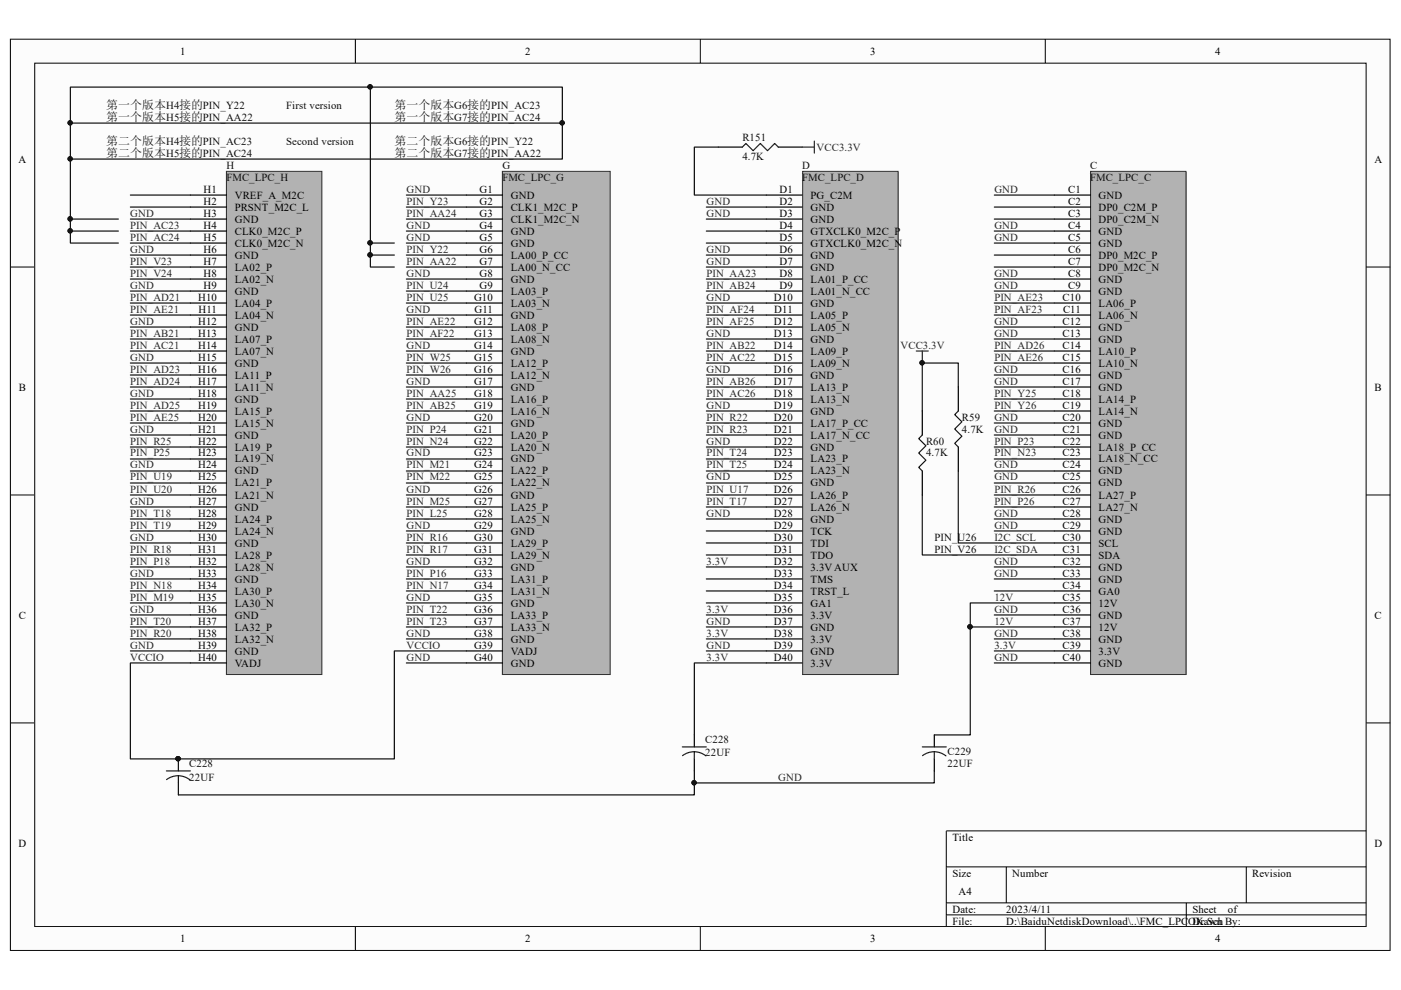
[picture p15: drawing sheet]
<svg xmlns="http://www.w3.org/2000/svg" width="297mm" height="210mm" viewBox="0 0 297 210" stroke-linecap="round" stroke-linejoin="round" font-family="sans-serif">
<defs><g id="words">
<g font-size="2.5" fill="#0e0e0e">
<text x="22.5" y="23">第一个版本H4接的PIN_Y22</text>
<text x="83.7" y="23">第一个版本G6接的PIN_AC23</text>
<text x="22.5" y="25.6">第一个版本H5接的PIN_AA22</text>
<text x="83.7" y="25.6">第一个版本G7接的PIN_AC24</text>
<text x="22.5" y="30.7">第二个版本H4接的PIN_AC23</text>
<text x="22.5" y="33.2">第二个版本H5接的PIN_AC24</text>
<text x="83.7" y="30.7">第二个版本G6接的PIN_Y22</text>
<text x="83.7" y="33.2">第二个版本G7接的PIN_AA22</text>
</g>
<g font-size="2.3">
<text x="38.2" y="11.6">1</text>
<text x="111.3" y="11.6">2</text>
<text x="184.5" y="11.6">3</text>
<text x="257.6" y="11.6">4</text>
<text x="3.9" y="34.5">A</text>
<text x="291.4" y="34.5">A</text>
<text x="43.2" y="40.8">H1</text>
<text x="101.7" y="40.8">G1</text>
<text x="165.3" y="40.8">D1</text>
<text x="226.5" y="40.8">C1</text>
<text x="43.2" y="43.4">H2</text>
<text x="43.2" y="46">H3</text>
<text x="49.8" y="42.1">VREF_A_M2C</text>
<text x="49.8" y="44.7">PRSNT_M2C_L</text>
<text x="49.8" y="47.3">GND</text>
<text x="101.7" y="43.4">G2</text>
<text x="101.7" y="46">G3</text>
<text x="108.3" y="42.1">GND</text>
<text x="108.3" y="44.7">CLK1_M2C_P</text>
<text x="108.3" y="47.3">CLK1_M2C_N</text>
<text x="165.3" y="43.4">D2</text>
<text x="165.3" y="46">D3</text>
<text x="171.9" y="42.1">PG_C2M</text>
<text x="171.9" y="44.7">GND</text>
<text x="171.9" y="47.3">GND</text>
<text x="226.5" y="43.4">C2</text>
<text x="226.5" y="46">C3</text>
<text x="232.9" y="42.1">GND</text>
<text x="232.9" y="44.7">DP0_C2M_P</text>
<text x="232.9" y="47.3">DP0_C2M_N</text>
<text x="43.2" y="48.5">H4</text>
<text x="43.2" y="51.1">H5</text>
<text x="43.2" y="53.6">H6</text>
<text x="49.8" y="49.8">CLK0_M2C_P</text>
<text x="49.8" y="52.3">CLK0_M2C_N</text>
<text x="101.7" y="48.5">G4</text>
<text x="101.7" y="51.1">G5</text>
<text x="101.7" y="53.6">G6</text>
<text x="108.3" y="49.8">GND</text>
<text x="108.3" y="52.3">GND</text>
<text x="165.3" y="48.5">D4</text>
<text x="165.3" y="51.1">D5</text>
<text x="165.3" y="53.6">D6</text>
<text x="171.9" y="49.8">GTXCLK0_M2C_P</text>
<text x="171.9" y="52.3">GTXCLK0_M2C_N</text>
<text x="226.5" y="48.5">C4</text>
<text x="226.5" y="51.1">C5</text>
<text x="226.5" y="53.6">C6</text>
<text x="232.9" y="49.8">GND</text>
<text x="232.9" y="52.3">GND</text>
<text x="43.2" y="56.1">H7</text>
<text x="43.2" y="58.7">H8</text>
<text x="49.8" y="54.9">GND</text>
<text x="49.8" y="57.4">LA02_P</text>
<text x="49.8" y="60">LA02_N</text>
<text x="101.7" y="56.1">G7</text>
<text x="101.7" y="58.7">G8</text>
<text x="108.3" y="54.9">LA00_P_CC</text>
<text x="108.3" y="57.4">LA00_N_CC</text>
<text x="108.3" y="60">GND</text>
<text x="165.3" y="56.1">D7</text>
<text x="165.3" y="58.7">D8</text>
<text x="171.9" y="54.9">GND</text>
<text x="171.9" y="57.4">GND</text>
<text x="171.9" y="60">LA01_P_CC</text>
<text x="226.5" y="56.1">C7</text>
<text x="226.5" y="58.7">C8</text>
<text x="232.9" y="54.9">DP0_M2C_P</text>
<text x="232.9" y="57.4">DP0_M2C_N</text>
<text x="232.9" y="60">GND</text>
<text x="42" y="63.8">H10</text>
<text x="43.2" y="61.2">H9</text>
<text x="49.8" y="62.5">GND</text>
<text x="49.8" y="65">LA04_P</text>
<text x="100.5" y="63.8">G10</text>
<text x="101.7" y="61.2">G9</text>
<text x="108.3" y="62.5">LA03_P</text>
<text x="108.3" y="65">LA03_N</text>
<text x="164.1" y="63.8">D10</text>
<text x="165.3" y="61.2">D9</text>
<text x="171.9" y="62.5">LA01_N_CC</text>
<text x="171.9" y="65">GND</text>
<text x="225.3" y="63.8">C10</text>
<text x="226.5" y="61.2">C9</text>
<text x="232.9" y="62.5">GND</text>
<text x="232.9" y="65">LA06_P</text>
<text x="42" y="68.8">H12</text>
<text x="42" y="71.4">H13</text>
<text x="42.1" y="66.3">H11</text>
<text x="49.8" y="67.6">LA04_N</text>
<text x="49.8" y="70.1">GND</text>
<text x="100.5" y="68.8">G12</text>
<text x="100.5" y="71.4">G13</text>
<text x="100.6" y="66.3">G11</text>
<text x="108.3" y="67.6">GND</text>
<text x="108.3" y="70.1">LA08_P</text>
<text x="164.1" y="68.8">D12</text>
<text x="164.1" y="71.4">D13</text>
<text x="164.2" y="66.3">D11</text>
<text x="171.9" y="67.6">LA05_P</text>
<text x="171.9" y="70.1">LA05_N</text>
<text x="225.3" y="68.8">C12</text>
<text x="225.3" y="71.4">C13</text>
<text x="225.4" y="66.3">C11</text>
<text x="232.9" y="67.6">LA06_N</text>
<text x="232.9" y="70.1">GND</text>
<text x="42" y="73.9">H14</text>
<text x="42" y="76.5">H15</text>
<text x="49.8" y="72.7">LA07_P</text>
<text x="49.8" y="75.2">LA07_N</text>
<text x="49.8" y="77.7">GND</text>
<text x="100.5" y="73.9">G14</text>
<text x="100.5" y="76.5">G15</text>
<text x="108.3" y="72.7">LA08_N</text>
<text x="108.3" y="75.2">GND</text>
<text x="108.3" y="77.7">LA12_P</text>
<text x="164.1" y="73.9">D14</text>
<text x="164.1" y="76.5">D15</text>
<text x="171.9" y="72.7">GND</text>
<text x="171.9" y="75.2">LA09_P</text>
<text x="171.9" y="77.7">LA09_N</text>
<text x="225.3" y="73.9">C14</text>
<text x="225.3" y="76.5">C15</text>
<text x="232.9" y="72.7">GND</text>
<text x="232.9" y="75.2">LA10_P</text>
<text x="232.9" y="77.7">LA10_N</text>
<text x="4" y="82.8">B</text>
<text x="42" y="79">H16</text>
<text x="42" y="81.5">H17</text>
<text x="49.8" y="80.3">LA11_P</text>
<text x="49.8" y="82.8">LA11_N</text>
<text x="100.5" y="79">G16</text>
<text x="100.5" y="81.5">G17</text>
<text x="108.3" y="80.3">LA12_N</text>
<text x="108.3" y="82.8">GND</text>
<text x="164.1" y="79">D16</text>
<text x="164.1" y="81.5">D17</text>
<text x="171.9" y="80.3">GND</text>
<text x="171.9" y="82.8">LA13_P</text>
<text x="225.3" y="79">C16</text>
<text x="225.3" y="81.5">C17</text>
<text x="232.9" y="80.3">GND</text>
<text x="232.9" y="82.8">GND</text>
<text x="291.4" y="82.8">B</text>
<text x="42" y="84.1">H18</text>
<text x="42" y="86.6">H19</text>
<text x="42" y="89.2">H20</text>
<text x="49.8" y="85.4">GND</text>
<text x="49.8" y="87.9">LA15_P</text>
<text x="100.5" y="84.1">G18</text>
<text x="100.5" y="86.6">G19</text>
<text x="100.5" y="89.2">G20</text>
<text x="108.3" y="85.4">LA16_P</text>
<text x="108.3" y="87.9">LA16_N</text>
<text x="164.1" y="84.1">D18</text>
<text x="164.1" y="86.6">D19</text>
<text x="164.1" y="89.2">D20</text>
<text x="171.9" y="85.4">LA13_N</text>
<text x="171.9" y="87.9">GND</text>
<text x="225.3" y="84.1">C18</text>
<text x="225.3" y="86.6">C19</text>
<text x="225.3" y="89.2">C20</text>
<text x="232.9" y="85.4">LA14_P</text>
<text x="232.9" y="87.9">LA14_N</text>
<text x="42" y="91.7">H21</text>
<text x="42" y="94.2">H22</text>
<text x="49.8" y="90.4">LA15_N</text>
<text x="49.8" y="93">GND</text>
<text x="49.8" y="95.5">LA19_P</text>
<text x="100.5" y="91.7">G21</text>
<text x="100.5" y="94.2">G22</text>
<text x="108.3" y="90.4">GND</text>
<text x="108.3" y="93">LA20_P</text>
<text x="108.3" y="95.5">LA20_N</text>
<text x="164.1" y="91.7">D21</text>
<text x="164.1" y="94.2">D22</text>
<text x="171.9" y="90.4">LA17_P_CC</text>
<text x="171.9" y="93">LA17_N_CC</text>
<text x="171.9" y="95.5">GND</text>
<text x="225.3" y="91.7">C21</text>
<text x="225.3" y="94.2">C22</text>
<text x="232.9" y="90.4">GND</text>
<text x="232.9" y="93">GND</text>
<text x="232.9" y="95.5">LA18_P_CC</text>
<text x="42" y="96.8">H23</text>
<text x="42" y="99.3">H24</text>
<text x="42" y="101.9">H25</text>
<text x="49.8" y="98.1">LA19_N</text>
<text x="49.8" y="100.6">GND</text>
<text x="100.5" y="96.8">G23</text>
<text x="100.5" y="99.3">G24</text>
<text x="100.5" y="101.9">G25</text>
<text x="108.3" y="98.1">GND</text>
<text x="108.3" y="100.6">LA22_P</text>
<text x="164.1" y="96.8">D23</text>
<text x="164.1" y="99.3">D24</text>
<text x="164.1" y="101.9">D25</text>
<text x="171.9" y="98.1">LA23_P</text>
<text x="171.9" y="100.6">LA23_N</text>
<text x="225.3" y="96.8">C23</text>
<text x="225.3" y="99.3">C24</text>
<text x="225.3" y="101.9">C25</text>
<text x="232.9" y="98.1">LA18_N_CC</text>
<text x="232.9" y="100.6">GND</text>
<text x="42" y="104.5">H26</text>
<text x="42" y="107">H27</text>
<text x="49.8" y="103.1">LA21_P</text>
<text x="49.8" y="105.8">LA21_N</text>
<text x="100.5" y="104.5">G26</text>
<text x="100.5" y="107">G27</text>
<text x="108.3" y="103.1">LA22_N</text>
<text x="108.3" y="105.8">GND</text>
<text x="164.1" y="104.5">D26</text>
<text x="164.1" y="107">D27</text>
<text x="171.9" y="103.1">GND</text>
<text x="171.9" y="105.8">LA26_P</text>
<text x="225.3" y="104.5">C26</text>
<text x="225.3" y="107">C27</text>
<text x="232.9" y="103.1">GND</text>
<text x="232.9" y="105.8">LA27_P</text>
<text x="42" y="109.6">H28</text>
<text x="42" y="112.1">H29</text>
<text x="49.8" y="108.3">GND</text>
<text x="49.8" y="110.8">LA24_P</text>
<text x="49.8" y="113.4">LA24_N</text>
<text x="100.5" y="109.6">G28</text>
<text x="100.5" y="112.1">G29</text>
<text x="108.3" y="108.3">LA25_P</text>
<text x="108.3" y="110.8">LA25_N</text>
<text x="108.3" y="113.4">GND</text>
<text x="164.1" y="109.6">D28</text>
<text x="164.1" y="112.1">D29</text>
<text x="171.9" y="108.3">LA26_N</text>
<text x="171.9" y="110.8">GND</text>
<text x="171.9" y="113.4">TCK</text>
<text x="225.3" y="109.6">C28</text>
<text x="225.3" y="112.1">C29</text>
<text x="232.9" y="108.3">LA27_N</text>
<text x="232.9" y="110.8">GND</text>
<text x="232.9" y="113.4">GND</text>
<text x="42" y="114.7">H30</text>
<text x="42" y="117.2">H31</text>
<text x="42" y="119.7">H32</text>
<text x="49.8" y="115.9">GND</text>
<text x="49.8" y="118.5">LA28_P</text>
<text x="100.5" y="114.7">G30</text>
<text x="100.5" y="117.2">G31</text>
<text x="100.5" y="119.7">G32</text>
<text x="108.3" y="115.9">LA29_P</text>
<text x="108.3" y="118.5">LA29_N</text>
<text x="164.1" y="114.7">D30</text>
<text x="164.1" y="117.2">D31</text>
<text x="164.1" y="119.7">D32</text>
<text x="171.9" y="115.9">TDI</text>
<text x="171.9" y="118.5">TDO</text>
<text x="225.3" y="114.7">C30</text>
<text x="225.3" y="117.2">C31</text>
<text x="225.3" y="119.7">C32</text>
<text x="232.9" y="115.9">SCL</text>
<text x="232.9" y="118.5">SDA</text>
<text x="42" y="122.3">H33</text>
<text x="42" y="124.8">H34</text>
<text x="49.8" y="121">LA28_N</text>
<text x="49.8" y="123.5">GND</text>
<text x="100.5" y="122.3">G33</text>
<text x="100.5" y="124.8">G34</text>
<text x="108.3" y="121">GND</text>
<text x="108.3" y="123.5">LA31_P</text>
<text x="164.1" y="122.3">D33</text>
<text x="164.1" y="124.8">D34</text>
<text x="171.9" y="121">3.3V AUX</text>
<text x="171.9" y="123.5">TMS</text>
<text x="225.3" y="122.3">C33</text>
<text x="225.3" y="124.8">C34</text>
<text x="232.9" y="121">GND</text>
<text x="232.9" y="123.5">GND</text>
<text x="4" y="131.2">C</text>
<text x="42" y="127.4">H35</text>
<text x="42" y="129.9">H36</text>
<text x="49.8" y="126.1">LA30_P</text>
<text x="49.8" y="128.6">LA30_N</text>
<text x="49.8" y="131.2">GND</text>
<text x="100.5" y="127.4">G35</text>
<text x="100.5" y="129.9">G36</text>
<text x="108.3" y="126.1">LA31_N</text>
<text x="108.3" y="128.6">GND</text>
<text x="108.3" y="131.2">LA33_P</text>
<text x="164.1" y="127.4">D35</text>
<text x="164.1" y="129.9">D36</text>
<text x="171.9" y="126.1">TRST_L</text>
<text x="171.9" y="128.6">GA1</text>
<text x="171.9" y="131.2">3.3V</text>
<text x="225.3" y="127.4">C35</text>
<text x="225.3" y="129.9">C36</text>
<text x="232.9" y="126.1">GA0</text>
<text x="232.9" y="128.6">12V</text>
<text x="232.9" y="131.2">GND</text>
<text x="291.4" y="131.2">C</text>
<text x="42" y="132.4">H37</text>
<text x="42" y="135">H38</text>
<text x="42" y="137.5">H39</text>
<text x="49.8" y="133.7">LA32_P</text>
<text x="49.8" y="136.2">LA32_N</text>
<text x="100.5" y="132.4">G37</text>
<text x="100.5" y="135">G38</text>
<text x="100.5" y="137.5">G39</text>
<text x="108.3" y="133.7">LA33_N</text>
<text x="108.3" y="136.2">GND</text>
<text x="164.1" y="132.4">D37</text>
<text x="164.1" y="135">D38</text>
<text x="164.1" y="137.5">D39</text>
<text x="171.9" y="133.7">GND</text>
<text x="171.9" y="136.2">3.3V</text>
<text x="225.3" y="132.4">C37</text>
<text x="225.3" y="135">C38</text>
<text x="225.3" y="137.5">C39</text>
<text x="232.9" y="133.7">12V</text>
<text x="232.9" y="136.2">GND</text>
<text x="42" y="140.1">H40</text>
<text x="49.8" y="138.8">GND</text>
<text x="49.8" y="141.3">VADJ</text>
<text x="100.5" y="140.1">G40</text>
<text x="108.3" y="138.8">VADJ</text>
<text x="108.3" y="141.3">GND</text>
<text x="164.1" y="140.1">D40</text>
<text x="171.9" y="138.8">GND</text>
<text x="171.9" y="141.3">3.3V</text>
<text x="225.3" y="140.1">C40</text>
<text x="232.9" y="138.8">3.3V</text>
<text x="232.9" y="141.3">GND</text>
<text x="3.9" y="179.5">D</text>
<text x="201.9" y="178.2">Title</text>
<text x="291.4" y="179.5">D</text>
<text x="201.9" y="185.9">Size</text>
<text x="214.6" y="185.9">Number</text>
<text x="265.5" y="185.9">Revision</text>
<text x="203.2" y="189.7">A4</text>
<text x="201.9" y="193.5">Date:</text>
<text x="201.9" y="196">File:</text>
<text x="213.4" y="193.5">2023/4/11</text>
<text x="213.4" y="196">D:\BaiduNetdiskDownload\..\FMC_LPCOK.Sch</text>
<text x="252.8" y="193.5">Sheet</text>
<text x="252.8" y="196">Drawn By:</text>
<text x="260.3" y="193.5">of</text>
<text x="38.2" y="199.8">1</text>
<text x="111.3" y="199.8">2</text>
<text x="184.5" y="199.8">3</text>
<text x="257.6" y="199.8">4</text>
</g>
<g font-size="2.3" fill="#0e0e0e">
<text x="60.7" y="23">First version</text>
<text x="157.4" y="29.9">R151</text>
<text x="48" y="35.7">H</text>
<text x="60.7" y="30.7">Second version</text>
<text x="106.5" y="35.7">G</text>
<text x="157.4" y="34">4.7K</text>
<text x="170.1" y="35.7">D</text>
<text x="231.1" y="35.7">C</text>
<text x="48" y="38.3">FMC_LPC_H</text>
<text x="106.5" y="38.3">FMC_LPC_G</text>
<text x="170.1" y="38.3">FMC_LPC_D</text>
<text x="231.1" y="38.3">FMC_LPC_C</text>
<text x="204" y="89.2">R59</text>
<text x="196.3" y="94.2">R60</text>
<text x="204" y="91.7">4.7K</text>
<text x="196.3" y="96.8">4.7K</text>
<text x="198.1" y="114.7">PIN_U26</text>
<text x="198.1" y="117.2">PIN_V26</text>
<text x="149.5" y="157.6">C228</text>
<text x="149.5" y="160.4">22UF</text>
<text x="200.9" y="160.1">C229</text>
<text x="40.1" y="162.7">C228</text>
<text x="40.1" y="165.5">22UF</text>
<text x="200.9" y="162.7">22UF</text>
</g>
<g font-size="2.3" fill="#262626">
<text x="173.1" y="31.9">VCC3.3V</text>
<text x="86.2" y="40.8">GND</text>
<text x="210.8" y="40.8">GND</text>
<text x="27.6" y="46">GND</text>
<text x="86.2" y="43.4">PIN_Y23</text>
<text x="86.2" y="46">PIN_AA24</text>
<text x="149.8" y="43.4">GND</text>
<text x="149.8" y="46">GND</text>
<text x="27.6" y="53.6">GND</text>
<text x="27.6" y="48.5">PIN_AC23</text>
<text x="27.6" y="51.1">PIN_AC24</text>
<text x="86.2" y="48.5">GND</text>
<text x="86.2" y="51.1">GND</text>
<text x="86.2" y="53.6">PIN_Y22</text>
<text x="149.8" y="53.6">GND</text>
<text x="210.8" y="48.5">GND</text>
<text x="210.8" y="51.1">GND</text>
<text x="27.6" y="56.1">PIN_V23</text>
<text x="27.6" y="58.7">PIN_V24</text>
<text x="86.2" y="58.7">GND</text>
<text x="86.2" y="56.1">PIN_AA22</text>
<text x="149.8" y="56.1">GND</text>
<text x="149.8" y="58.7">PIN_AA23</text>
<text x="210.8" y="58.7">GND</text>
<text x="27.6" y="61.2">GND</text>
<text x="27.6" y="63.8">PIN_AD21</text>
<text x="86.2" y="61.2">PIN_U24</text>
<text x="86.2" y="63.8">PIN_U25</text>
<text x="149.8" y="63.8">GND</text>
<text x="149.8" y="61.2">PIN_AB24</text>
<text x="210.8" y="61.2">GND</text>
<text x="210.8" y="63.8">PIN_AE23</text>
<text x="27.6" y="68.8">GND</text>
<text x="27.6" y="66.3">PIN_AE21</text>
<text x="27.6" y="71.4">PIN_AB21</text>
<text x="86.2" y="66.3">GND</text>
<text x="86.2" y="68.8">PIN_AE22</text>
<text x="86.2" y="71.4">PIN_AF22</text>
<text x="149.8" y="71.4">GND</text>
<text x="149.8" y="66.3">PIN_AF24</text>
<text x="149.8" y="68.8">PIN_AF25</text>
<text x="210.8" y="68.8">GND</text>
<text x="210.8" y="71.4">GND</text>
<text x="210.8" y="66.3">PIN_AF23</text>
<text x="27.6" y="76.5">GND</text>
<text x="27.6" y="73.9">PIN_AC21</text>
<text x="86.2" y="73.9">GND</text>
<text x="86.2" y="76.5">PIN_W25</text>
<text x="149.8" y="73.9">PIN_AB22</text>
<text x="149.8" y="76.5">PIN_AC22</text>
<text x="190.9" y="73.9">VCC3.3V</text>
<text x="210.8" y="73.9">PIN_AD26</text>
<text x="210.8" y="76.5">PIN_AE26</text>
<text x="27.6" y="79">PIN_AD23</text>
<text x="27.6" y="81.5">PIN_AD24</text>
<text x="86.2" y="81.5">GND</text>
<text x="86.2" y="79">PIN_W26</text>
<text x="149.8" y="79">GND</text>
<text x="149.8" y="81.5">PIN_AB26</text>
<text x="210.8" y="79">GND</text>
<text x="210.8" y="81.5">GND</text>
<text x="27.6" y="84.1">GND</text>
<text x="27.6" y="86.6">PIN_AD25</text>
<text x="27.6" y="89.2">PIN_AE25</text>
<text x="86.2" y="89.2">GND</text>
<text x="86.2" y="84.1">PIN_AA25</text>
<text x="86.2" y="86.6">PIN_AB25</text>
<text x="149.8" y="86.6">GND</text>
<text x="149.8" y="84.1">PIN_AC26</text>
<text x="149.8" y="89.2">PIN_R22</text>
<text x="210.8" y="89.2">GND</text>
<text x="210.8" y="84.1">PIN_Y25</text>
<text x="210.8" y="86.6">PIN_Y26</text>
<text x="27.6" y="91.7">GND</text>
<text x="27.6" y="94.2">PIN_R25</text>
<text x="86.2" y="91.7">PIN_P24</text>
<text x="86.2" y="94.2">PIN_N24</text>
<text x="149.8" y="94.2">GND</text>
<text x="149.8" y="91.7">PIN_R23</text>
<text x="210.8" y="91.7">GND</text>
<text x="210.8" y="94.2">PIN_P23</text>
<text x="27.6" y="99.3">GND</text>
<text x="27.6" y="96.8">PIN_P25</text>
<text x="27.6" y="101.9">PIN_U19</text>
<text x="86.2" y="96.8">GND</text>
<text x="86.2" y="99.3">PIN_M21</text>
<text x="86.2" y="101.9">PIN_M22</text>
<text x="149.8" y="101.9">GND</text>
<text x="149.8" y="96.8">PIN_T24</text>
<text x="149.8" y="99.3">PIN_T25</text>
<text x="210.8" y="99.3">GND</text>
<text x="210.8" y="101.9">GND</text>
<text x="210.8" y="96.8">PIN_N23</text>
<text x="27.6" y="107">GND</text>
<text x="27.6" y="104.5">PIN_U20</text>
<text x="86.2" y="104.5">GND</text>
<text x="86.2" y="107">PIN_M25</text>
<text x="149.8" y="104.5">PIN_U17</text>
<text x="149.8" y="107">PIN_T17</text>
<text x="210.8" y="104.5">PIN_R26</text>
<text x="210.8" y="107">PIN_P26</text>
<text x="27.6" y="109.6">PIN_T18</text>
<text x="27.6" y="112.1">PIN_T19</text>
<text x="86.2" y="112.1">GND</text>
<text x="86.2" y="109.6">PIN_L25</text>
<text x="149.8" y="109.6">GND</text>
<text x="210.8" y="109.6">GND</text>
<text x="210.8" y="112.1">GND</text>
<text x="27.6" y="114.7">GND</text>
<text x="27.6" y="117.2">PIN_R18</text>
<text x="27.6" y="119.7">PIN_P18</text>
<text x="86.2" y="119.7">GND</text>
<text x="86.2" y="114.7">PIN_R16</text>
<text x="86.2" y="117.2">PIN_R17</text>
<text x="149.8" y="119.7">3.3V</text>
<text x="210.8" y="119.7">GND</text>
<text x="210.8" y="114.7">I2C_SCL</text>
<text x="210.8" y="117.2">I2C_SDA</text>
<text x="27.6" y="122.3">GND</text>
<text x="27.6" y="124.8">PIN_N18</text>
<text x="86.2" y="122.3">PIN_P16</text>
<text x="86.2" y="124.8">PIN_N17</text>
<text x="210.8" y="122.3">GND</text>
<text x="27.6" y="129.9">GND</text>
<text x="27.6" y="127.4">PIN_M19</text>
<text x="86.2" y="127.4">GND</text>
<text x="86.2" y="129.9">PIN_T22</text>
<text x="149.8" y="129.9">3.3V</text>
<text x="210.8" y="129.9">GND</text>
<text x="210.8" y="127.4">12V</text>
<text x="27.6" y="137.5">GND</text>
<text x="27.6" y="132.4">PIN_T20</text>
<text x="27.6" y="135">PIN_R20</text>
<text x="86.2" y="135">GND</text>
<text x="86.2" y="132.4">PIN_T23</text>
<text x="86.2" y="137.5">VCCIO</text>
<text x="149.8" y="137.5">GND</text>
<text x="149.8" y="132.4">GND</text>
<text x="149.8" y="135">3.3V</text>
<text x="210.8" y="135">GND</text>
<text x="210.8" y="132.4">12V</text>
<text x="210.8" y="137.5">3.3V</text>
<text x="27.6" y="140.1">VCCIO</text>
<text x="86.2" y="140.1">GND</text>
<text x="149.8" y="140.1">3.3V</text>
<text x="210.8" y="140.1">GND</text>
<text x="165" y="165.5">GND</text>
</g>
</g></defs>
<path d="M2.3 8.4h292.4v193.1h-292.4z" fill="#fcfcfc"/>
<path d="M2.2 8.3h292.5v193.2h-292.5z" fill="none" stroke="#000" stroke-width=".21"/>
<path d="M7.5 13.5h282.1v182.9h-282.1z" fill="#fcfcfc"/>
<g fill="none" stroke="#000" stroke-width=".21">
<path d="M7.4 13.4h282.2v183h-282.2zM75.3 8.3v5.1M148.5 8.3v5.1M221.6 8.3v5.1M2.2 56.6h5.1M289.7 56.6h5.1M2.2 104.9h5.1M289.7 104.9h5.1M2.2 153.3h5.1M289.7 153.3h5.1M289.7 176.2h-89.1v20.3M75.3 196.5v5.1"/>
<path d="M148.5 196.5v5.1M200.6 183.8h89.1M200.6 191.4h89.1M200.6 194h89.1M213.4 183.8v7.6M221.6 196.5v5.1M251.5 191.4v5.1M264.2 183.8v7.6"/>
</g>
<path d="M231.3 36.4h20.2v106.6h-20.2z" fill="#b2b2b2"/>
<path d="M231.2 36.3h20.3v106.7h-20.3z" fill="none" stroke="#262626" stroke-width=".21"/>
<g fill="none" stroke="#000" stroke-width=".25">
<path d="M223.5 41.4h7.7M223.5 43.9h7.7M223.5 46.4h7.7M223.5 49h7.7M223.5 51.5h7.7M223.5 54.1h7.7M223.5 56.6h7.7M223.5 59.2h7.7M223.5 61.7h7.7M223.5 64.2h7.7M223.5 66.8h7.7M223.5 69.3h7.7"/>
<path d="M223.5 71.9h7.7M223.5 74.4h7.7M223.5 77h7.7M223.5 79.5h7.7M223.5 82.1h7.7M223.5 84.6h7.7M223.5 87.1h7.7M223.5 89.7h7.7M223.5 92.2h7.7M223.5 94.8h7.7M223.5 97.3h7.7M223.5 99.9h7.7"/>
<path d="M223.5 102.4h7.7M223.5 104.9h7.7M223.5 107.5h7.7M223.5 110h7.7M223.5 112.6h7.7M223.5 115.1h7.7M223.5 117.7h7.7M223.5 120.2h7.7M223.5 122.8h7.7M223.5 125.3h7.7M223.5 127.8h7.7M223.5 130.4h7.7"/>
<path d="M223.5 132.9h7.7M223.5 135.5h7.7M223.5 138h7.7M223.5 140.6h7.7"/>
</g>
<path d="M170.3 36.4h20.1v106.6h-20.1z" fill="#b2b2b2"/>
<path d="M170.2 36.3h20.2v106.7h-20.2z" fill="none" stroke="#262626" stroke-width=".21"/>
<g fill="none" stroke="#000" stroke-width=".25">
<path d="M162.5 41.4h7.6M162.5 43.9h7.6M162.5 46.4h7.6M162.5 49h7.6M162.5 51.5h7.6M162.5 54.1h7.6M162.5 56.6h7.6M162.5 59.2h7.6M162.5 61.7h7.6M162.5 64.2h7.6M162.5 66.8h7.6M162.5 69.3h7.6"/>
<path d="M162.5 71.9h7.6M162.5 74.4h7.6M162.5 77h7.6M162.5 79.5h7.6M162.5 82.1h7.6M162.5 84.6h7.6M162.5 87.1h7.6M162.5 89.7h7.6M162.5 92.2h7.6M162.5 94.8h7.6M162.5 97.3h7.6M162.5 99.9h7.6"/>
<path d="M162.5 102.4h7.6M162.5 104.9h7.6M162.5 107.5h7.6M162.5 110h7.6M162.5 112.6h7.6M162.5 115.1h7.6M162.5 117.7h7.6M162.5 120.2h7.6M162.5 122.8h7.6M162.5 125.3h7.6M162.5 127.8h7.6M162.5 130.4h7.6"/>
<path d="M162.5 132.9h7.6M162.5 135.5h7.6M162.5 138h7.6M162.5 140.6h7.6"/>
</g>
<path d="M106.6 36.4h22.8v106.6h-22.8z" fill="#b2b2b2"/>
<path d="M106.5 36.3h22.9v106.7h-22.9z" fill="none" stroke="#262626" stroke-width=".21"/>
<g fill="none" stroke="#000" stroke-width=".25">
<path d="M98.9 41.4h7.6M98.9 43.9h7.6M98.9 46.4h7.6M98.9 49h7.6M98.9 51.5h7.6M98.9 54.1h7.6M98.9 56.6h7.6M98.9 59.2h7.6M98.9 61.7h7.6M98.9 64.2h7.6M98.9 66.8h7.6M98.9 69.3h7.6"/>
<path d="M98.9 71.9h7.6M98.9 74.4h7.6M98.9 77h7.6M98.9 79.5h7.6M98.9 82.1h7.6M98.9 84.6h7.6M98.9 87.1h7.6M98.9 89.7h7.6M98.9 92.2h7.6M98.9 94.8h7.6M98.9 97.3h7.6M98.9 99.9h7.6"/>
<path d="M98.9 102.4h7.6M98.9 104.9h7.6M98.9 107.5h7.6M98.9 110h7.6M98.9 112.6h7.6M98.9 115.1h7.6M98.9 117.7h7.6M98.9 120.2h7.6M98.9 122.8h7.6M98.9 125.3h7.6M98.9 127.8h7.6M98.9 130.4h7.6"/>
<path d="M98.9 132.9h7.6M98.9 135.5h7.6M98.9 138h7.6M98.9 140.6h7.6"/>
</g>
<path d="M48.1 36.4h20.1v106.6h-20.1z" fill="#b2b2b2"/>
<path d="M48 36.3h20.2v106.7h-20.2z" fill="none" stroke="#262626" stroke-width=".21"/>
<g fill="none" stroke="#000" stroke-width=".25">
<path d="M152.3 31.2h5.1M165 31.2h5.1M40.4 41.4h7.6M40.4 43.9h7.6M40.4 46.4h7.6M40.4 49h7.6M40.4 51.5h7.6M40.4 54.1h7.6M40.4 56.6h7.6M40.4 59.2h7.6M40.4 61.7h7.6M40.4 64.2h7.6"/>
<path d="M40.4 66.8h7.6M40.4 69.3h7.6M40.4 71.9h7.6M40.4 74.4h7.6M40.4 77h7.6M40.4 79.5h7.6M40.4 82.1h7.6M40.4 84.6h7.6M40.4 87.1h7.6M40.4 89.7h7.6M40.4 92.2h7.6M40.4 94.8h7.6"/>
<path d="M40.4 97.3h7.6M40.4 99.9h7.6M195.5 87.1v5.1M195.5 99.9v5M203.2 82.1v5M203.2 94.8v5.1M40.4 102.4h7.6M40.4 104.9h7.6M40.4 107.5h7.6M40.4 110h7.6M40.4 112.6h7.6M40.4 115.1h7.6"/>
<path d="M40.4 117.7h7.6M40.4 120.2h7.6M40.4 122.8h7.6M40.4 125.3h7.6M40.4 127.8h7.6M40.4 130.4h7.6M40.4 132.9h7.6M40.4 135.5h7.6M40.4 138h7.6M40.4 140.6h7.6M147.2 155.8v2.6M198.1 155.8v2.6"/>
<path d="M37.8 160.9v2.6M37.8 166v2.5M147.2 160.9v2.6M198.1 160.9v2.6"/>
</g>
<g fill="none" stroke="#0e0e0e" stroke-width=".25">
<path d="M78.5 18.5v35.6h5.1M14.9 33.7h104.3v-15.2h-104.3v33h10.2M14.9 26.1h104.3M152.3 31.2h-5.1v10.2h15.3M14.9 46.4h10.2M14.9 49h10.2M27.6 41.4h12.8M27.6 43.9h12.8M27.6 46.4h12.8M27.6 49h12.8M27.6 51.5h12.8M27.6 54.1h12.8"/>
<path d="M27.6 56.6h12.8M27.6 59.2h12.8M78.5 54.1v2.5h5.1M78.5 51.5h5.1M86.2 41.4h12.7M86.2 43.9h12.7M86.2 46.4h12.7M86.2 49h12.7M86.2 51.5h12.7M86.2 54.1h12.7M86.2 56.6h12.7M86.2 59.2h12.7"/>
<path d="M149.8 43.9h12.7M149.8 46.4h12.7M149.8 49h12.7M149.8 51.5h12.7M149.8 54.1h12.7M149.8 56.6h12.7M149.8 59.2h12.7M210.8 41.4h12.7M210.8 43.9h12.7M210.8 46.4h12.7M210.8 49h12.7M210.8 51.5h12.7"/>
<path d="M210.8 54.1h12.7M210.8 56.6h12.7M210.8 59.2h12.7M27.6 61.7h12.8M27.6 64.2h12.8M27.6 66.8h12.8M27.6 69.3h12.8M27.6 71.9h12.8M27.6 74.4h12.8M27.6 77h12.8M27.6 79.5h12.8M86.2 61.7h12.7"/>
<path d="M86.2 64.2h12.7M86.2 66.8h12.7M86.2 69.3h12.7M86.2 71.9h12.7M86.2 74.4h12.7M86.2 77h12.7M86.2 79.5h12.7M149.8 61.7h12.7M149.8 64.2h12.7M149.8 66.8h12.7M149.8 69.3h12.7M149.8 71.9h12.7"/>
<path d="M149.8 74.4h12.7M149.8 77h12.7M149.8 79.5h12.7M210.8 61.7h12.7M210.8 64.2h12.7M210.8 66.8h12.7M210.8 69.3h12.7M210.8 71.9h12.7M210.8 74.4h12.7M210.8 77h12.7M210.8 79.5h12.7M27.6 82.1h12.8"/>
<path d="M27.6 84.6h12.8M27.6 87.1h12.8M27.6 89.7h12.8M27.6 92.2h12.8M27.6 94.8h12.8M27.6 97.3h12.8M27.6 99.9h12.8M86.2 82.1h12.7M86.2 84.6h12.7M86.2 87.1h12.7M86.2 89.7h12.7M86.2 92.2h12.7"/>
<path d="M86.2 94.8h12.7M86.2 97.3h12.7M86.2 99.9h12.7M149.8 82.1h12.7M149.8 84.6h12.7M149.8 87.1h12.7M149.8 89.7h12.7M149.8 92.2h12.7M149.8 94.8h12.7M149.8 97.3h12.7M149.8 99.9h12.7M203.2 82.1v-5.1h-7.7v10.1"/>
<path d="M203.2 99.9v15.2h20.3M210.8 82.1h12.7M210.8 84.6h12.7M210.8 87.1h12.7M210.8 89.7h12.7M210.8 92.2h12.7M210.8 94.8h12.7M210.8 97.3h12.7M210.8 99.9h12.7M27.6 102.4h12.8M27.6 104.9h12.8M27.6 107.5h12.8"/>
<path d="M27.6 110h12.8M27.6 112.6h12.8M27.6 115.1h12.8M27.6 117.7h12.8M86.2 102.4h12.7M86.2 104.9h12.7M86.2 107.5h12.7M86.2 110h12.7M86.2 112.6h12.7M86.2 115.1h12.7M86.2 117.7h12.7M149.8 102.4h12.7"/>
<path d="M149.8 104.9h12.7M149.8 107.5h12.7M149.8 110h12.7M149.8 112.6h12.7M149.8 115.1h12.7M149.8 117.7h12.7M195.5 104.9v12.8h28M210.8 102.4h12.7M210.8 104.9h12.7M210.8 107.5h12.7M210.8 110h12.7M210.8 112.6h12.7"/>
<path d="M27.6 120.2h12.8M27.6 122.8h12.8M27.6 125.3h12.8M27.6 127.8h12.8M27.6 130.4h12.8M27.6 132.9h12.8M27.6 135.5h12.8M27.6 138h12.8M86.2 120.2h12.7M86.2 122.8h12.7M86.2 125.3h12.7M86.2 127.8h12.7"/>
<path d="M86.2 130.4h12.7M86.2 132.9h12.7M86.2 135.5h12.7M98.9 138h-15.3v22.9h-56v-20.3h12.8M149.8 120.2h12.7M149.8 122.8h12.7M149.8 125.3h12.7M149.8 127.8h12.7M149.8 130.4h12.7M149.8 132.9h12.7M149.8 135.5h12.7M149.8 138h12.7"/>
<path d="M205.7 132.9h17.8M210.8 120.2h12.7M210.8 122.8h12.7M210.8 125.3h12.7M210.8 130.4h12.7M210.8 135.5h12.7M210.8 138h12.7M223.5 127.8h-17.8v28h-7.6M86.2 140.6h12.7M162.5 140.6h-15.3v15.2M210.8 140.6h12.7M147.2 163.5v5h-109.4"/>
<path d="M198.1 163.5v2.5h-50.9"/>
</g>
<g fill="none" stroke="#1c1c1c" stroke-width=".25">
<path d="M157.4 31.2l.7-.8 1.6 1.5 1.5-1.5 1.5 1.5 1.6-1.5 .7 .8M195.5 92.2l-.7 .8 1.5 1.5-1.5 1.5 1.5 1.6-1.5 1.5 .7 .8M203.2 87.1l-.8 .8 1.5 1.5-1.5 1.6 1.5 1.5-1.5 1.5 .8 .8M144.7 158.4h5.1M147.2 159.4v1.5M147.2 159.4l1.1 .1 1.4 .8M147.2 159.4l-1.1 .1-1.4 .7M195.5 158.4h5.1M198.1 159.4v1.5M198.1 159.4l1 .1 1.5 .8M198.1 159.4l-1.1 .1-1.4 .7M35.3 163.5h5.1"/>
<path d="M37.8 164.5l1.6 .3 .9 .6M37.8 164.5l-1.1 .1-1.4 .7M37.8 164.5v1.5"/>
</g>
<path d="M170.1 31.2h2.6M172.7 29.9v2.6M194.3 74.4h2.5M195.5 74.4v2.6" fill="none" stroke="#262626" stroke-width=".25"/>
<g fill="#0e0e0e" stroke="#0e0e0e" stroke-width=".21">
<circle cx="37.8" cy="160.9" r=".46"/>
<circle cx="195.5" cy="76.9" r=".46"/>
<circle cx="205.7" cy="132.9" r=".47"/>
<circle cx="147.2" cy="166" r=".46"/>
<circle cx="14.9" cy="46.4" r=".46"/>
<circle cx="78.5" cy="51.5" r=".47"/>
<circle cx="78.5" cy="54" r=".47"/>
<circle cx="14.9" cy="48.9" r=".46"/>
<circle cx="78.5" cy="18.4" r=".47"/>
<circle cx="119.2" cy="26" r=".46"/>
<circle cx="14.9" cy="26" r=".46"/>
<circle cx="14.9" cy="33.7" r=".46"/>
</g>
<use href="#words"/>
</svg>
